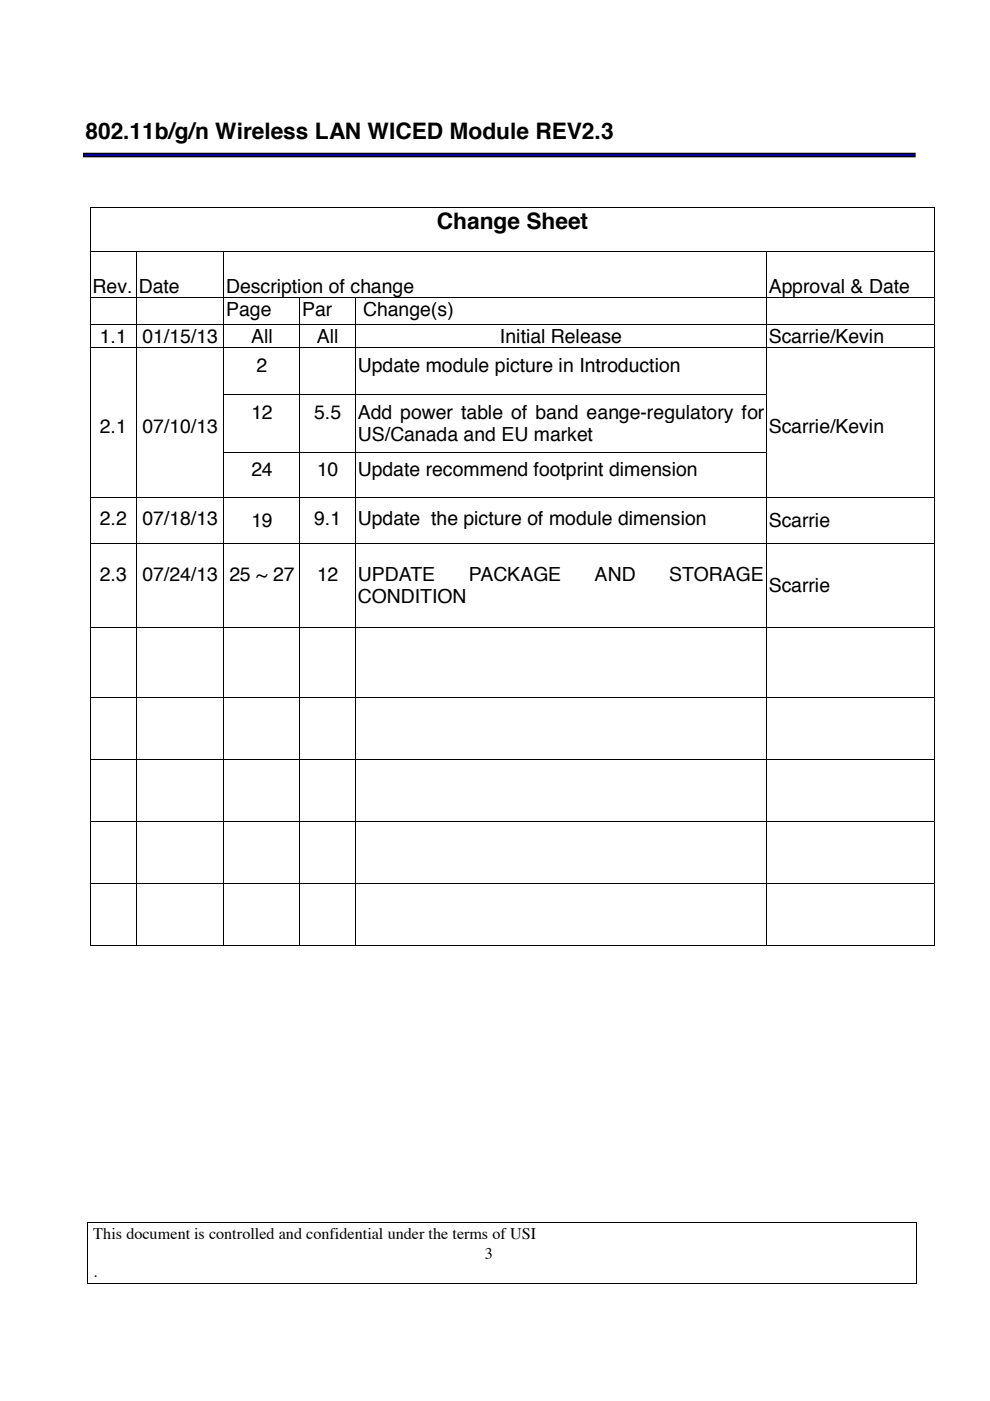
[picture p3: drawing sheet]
<svg xmlns="http://www.w3.org/2000/svg" width="210mm" height="297mm" viewBox="0 0 210 297" stroke-linecap="round" stroke-linejoin="round" font-family="sans-serif">
<defs><g id="words">
<g font-size="4.8">
<text x="18.1" y="29.4">802.11b/g/n Wireless LAN WICED Module REV2.3</text>
<text x="92.6" y="48.5">Change Sheet</text>
</g>
<g font-size="4.1">
<text x="19.6" y="62">Rev.</text>
<text x="29.4" y="62">Date</text>
<text x="48" y="62">Description of change</text>
<text x="163" y="62">Approval &amp; Date</text>
<text x="48" y="66.9">Page</text>
<text x="64.1" y="66.9">Par</text>
<text x="77" y="66.9">Change(s)</text>
<text x="21.2" y="72.8">1.1</text>
<text x="30.2" y="72.8">01/15/13</text>
<text x="53.3" y="72.8">All</text>
<text x="67.2" y="72.8">All</text>
<text x="106" y="72.8">Initial Release</text>
<text x="163" y="72.8">Scarrie/Kevin</text>
<text x="54.4" y="78.9">2</text>
<text x="75.9" y="78.9">Update module picture in Introduction</text>
<text x="53.3" y="88.8">12</text>
<text x="66.6" y="88.8">5.5</text>
<text x="75.9" y="88.8">Add power table of band eange-regulatory for</text>
<text x="21.2" y="91.9">2.1</text>
<text x="30.2" y="91.9">07/10/13</text>
<text x="75.9" y="93.5">US/Canada and EU market</text>
<text x="163" y="91.9">Scarrie/Kevin</text>
<text x="53.3" y="101">24</text>
<text x="67.2" y="101">10</text>
<text x="75.9" y="101">Update recommend footprint dimension</text>
<text x="21.2" y="111.4">2.2</text>
<text x="30.2" y="111.4">07/18/13</text>
<text x="53.3" y="111.8">19</text>
<text x="66.6" y="111.4">9.1</text>
<text x="75.9" y="111.4">Update the picture of module dimension</text>
<text x="163" y="111.8">Scarrie</text>
<text x="21.2" y="123.2">2.3</text>
<text x="30.2" y="123.2">07/24/13</text>
<text x="48.6" y="123.2">25 ~ 27</text>
<text x="67.2" y="123.2">12</text>
<text x="75.9" y="123.2">UPDATE</text>
<text x="99.4" y="123.2">PACKAGE</text>
<text x="126.1" y="123.2">AND</text>
<text x="141.9" y="123.2">STORAGE</text>
<text x="163" y="125.6">Scarrie</text>
<text x="75.9" y="127.9">CONDITION</text>
</g>
<g font-size="3.4">
<text x="19.8" y="262.8">This document is controlled and confidential under the terms of USI</text>
<text x="102.8" y="267">3</text>
<text x="19.8" y="270.8">.</text>
</g>
</g></defs>
<path d="M17.8 32.5h176.2v.7h-176.2z" fill-rule="evenodd" fill="#009"/>
<path d="M17.7 32.5h176.3v.7h-176.3z" fill="none" stroke="#000" stroke-width=".25"/>
<g fill="#000">
<path d="M19.1 43.9h.2v.2h-.2zM19.1 53.3h.2v.2h-.2zM28.8 53.3h.2v.2h-.2zM47.4 53.3h.1v.2h-.1zM162.4 53.3h.2v.2h-.2zM198.1 43.9h.2v.2h-.2zM198.1 53.3h.2v.2h-.2zM19.1 62.9h.2v.2h-.2zM19.1 68.8h.2v.2h-.2zM19.1 73.7l.2 .1zM28.8 62.9h.2v.2h-.2zM28.8 68.8h.2v.2h-.2z"/>
<path d="M28.8 73.7l.2 .1zM47.4 62.9h.1v.2h-.1zM47.4 68.8h.1v.2h-.1zM47.4 73.7l.1 .1zM63.5 62.9h.2v.2h-.2zM63.5 68.8h.2v.2h-.2zM63.5 73.7l.2 .1zM75.3 62.9h.1v.2h-.1zM75.3 68.8h.1v.2h-.1zM75.3 73.7l.1 .1zM162.4 62.9h.2v.2h-.2zM162.4 68.8h.2v.2h-.2z"/>
<path d="M162.4 73.7l.2 .1zM198.1 62.9h.2v.2h-.2zM198.1 68.8h.2v.2h-.2zM198.1 73.7l.2 .1zM19.1 83.5h.2v.2h-.2zM19.1 95.8h.2v.1h-.2zM28.8 83.5h.2v.2h-.2zM28.8 95.8h.2v.1h-.2zM47.4 83.5h.1v.2h-.1zM47.4 95.8h.1v.1h-.1zM63.5 83.5h.2v.2h-.2zM63.5 95.8h.2v.1h-.2z"/>
<path d="M75.3 83.5h.1v.2h-.1zM75.3 95.8h.1v.1h-.1zM162.4 83.5h.2v.2h-.2zM162.4 95.8h.2v.1h-.2zM198.1 83.5h.2v.2h-.2zM198.1 95.8h.2v.1h-.2zM19.1 105.3h.2v.2h-.2zM19.1 115.1h.2v.2h-.2zM28.8 105.3h.2v.2h-.2zM28.8 115.1h.2v.2h-.2zM47.4 105.3h.1v.2h-.1zM47.4 115.1h.1v.2h-.1z"/>
<path d="M63.5 105.3h.2v.2h-.2zM63.5 115.1h.2v.2h-.2zM75.3 105.3h.1v.2h-.1zM75.3 115.1h.1v.2h-.1zM162.4 105.3h.2v.2h-.2zM162.4 115.1h.2v.2h-.2zM198.1 105.3h.2v.2h-.2zM198.1 115.1h.2v.2h-.2zM19.1 133h.2v.1h-.2zM28.8 133h.2v.1h-.2zM47.4 133h.1v.1h-.1zM63.5 133h.2v.1h-.2z"/>
<path d="M75.3 133h.1v.1h-.1zM162.4 133h.2v.1h-.2zM198.1 133h.2v.1h-.2zM19.1 147.8l.2 .2zM28.8 147.8l.2 .2zM47.4 147.8l.1 .2zM63.5 147.8l.2 .2zM75.3 147.8l.1 .2zM162.4 147.8l.2 .2zM198.1 147.8l.2 .2zM19.1 161h.2v.1h-.2zM19.1 174.1h.2v.2h-.2z"/>
<path d="M28.8 161h.2v.1h-.2zM28.8 174.1h.2v.2h-.2zM47.4 161h.1v.1h-.1zM47.4 174.1h.1v.2h-.1zM63.5 161h.2v.1h-.2zM63.5 174.1h.2v.2h-.2zM75.3 161h.1v.1h-.1zM75.3 174.1h.1v.2h-.1zM162.4 161h.2v.1h-.2zM162.4 174.1h.2v.2h-.2zM198.1 161h.2v.1h-.2zM198.1 174.1h.2v.2h-.2z"/>
<path d="M19.1 187.3h.2v.2h-.2zM28.8 187.3h.2v.2h-.2zM47.4 187.3h.1v.2h-.1zM63.5 187.3h.2v.2h-.2zM75.3 187.3h.1v.2h-.1zM162.4 187.3h.2v.2h-.2zM198.1 187.3h.2v.2h-.2zM19.1 200.4h.2v.2h-.2zM28.8 200.4h.2v.2h-.2zM47.4 200.4h.1v.2h-.1zM63.5 200.4h.2v.2h-.2zM75.3 200.4h.1v.2h-.1z"/>
<path d="M162.4 200.4h.2v.2h-.2zM198.1 200.4h.2v.2h-.2zM18.5 259.2h.1v.1h-.1zM194.3 259.2h.2v.1h-.2zM18.5 272h.1v.2h-.1zM194.3 272h.2v.2h-.2z"/>
</g>
<g fill="none" stroke="#000" stroke-width=".21">
<path d="M19.2 44.1v9.2M19.2 53.5v9.4M19.3 44h178.8M19.3 53.4h9.5M28.9 53.5v9.4M29 53.4h18.4M47.5 53.5v9.4M47.5 53.4h114.9M162.5 53.5v9.4M162.6 53.4h35.5M198.2 44.1v9.2M198.2 53.5v9.4"/>
<path d="M19.2 63.1v5.7M19.2 69v4.7M19.2 73.8v9.7M19.3 63h9.5M19.3 68.9h9.5M19.3 73.8h9.5M28.9 63.1v5.7M28.9 69v4.7M28.9 73.8v9.7M29 63h18.4M29 68.9h18.4M29 73.8h18.4"/>
<path d="M47.5 63.1v5.7M47.5 69v4.7M47.5 73.8v9.7M47.5 63h16M47.5 68.9h16M47.5 73.8h16M63.6 63.1v5.7M63.6 69v4.7M63.6 73.8v9.7M63.7 63h11.6M63.7 68.9h11.6M63.7 73.8h11.6"/>
<path d="M75.4 63.1v5.7M75.4 69v4.7M75.4 73.8v9.7M75.4 63h87M75.4 68.9h87M75.4 73.8h87M162.5 63.1v5.7M162.5 69v4.7M162.5 73.8v9.7M162.6 63h35.5M162.6 68.9h35.5M162.6 73.8h35.5"/>
<path d="M198.2 63.1v5.7M198.2 69v4.7M198.2 73.8v9.7M19.2 83.7v12.1M19.2 95.9v9.4M28.9 83.7v12.1M28.9 95.9v9.4M47.5 83.7v12.1M47.5 95.9v9.4M47.5 83.6h16M47.5 95.8h16M63.6 83.7v12.1"/>
<path d="M63.6 95.9v9.4M63.7 83.6h11.6M63.7 95.8h11.6M75.4 83.7v12.1M75.4 95.9v9.4M75.4 83.6h87M75.4 95.8h87M162.5 83.7v12.1M162.5 95.9v9.4M198.2 83.7v12.1M198.2 95.9v9.4M19.2 105.5v9.6"/>
<path d="M19.2 115.3v17.7M19.3 105.4h9.5M19.3 115.2h9.5M28.9 105.5v9.6M28.9 115.3v17.7M29 105.4h18.4M29 115.2h18.4M47.5 105.5v9.6M47.5 115.3v17.7M47.5 105.4h16M47.5 115.2h16M63.6 105.5v9.6"/>
<path d="M63.6 115.3v17.7M63.7 105.4h11.6M63.7 115.2h11.6M75.4 105.5v9.6M75.4 115.3v17.7M75.4 105.4h87M75.4 115.2h87M162.5 105.5v9.6M162.5 115.3v17.7M162.6 105.4h35.5M162.6 115.2h35.5M198.2 105.5v9.6"/>
<path d="M198.2 115.3v17.7M19.2 133.1v14.7M19.3 133.1h9.5M28.9 133.1v14.7M29 133.1h18.4M47.5 133.1v14.7M47.5 133.1h16M63.6 133.1v14.7M63.7 133.1h11.6M75.4 133.1v14.7M75.4 133.1h87M162.5 133.1v14.7"/>
<path d="M162.6 133.1h35.5M198.2 133.1v14.7M19.2 148v13M19.3 147.9h9.5M28.9 148v13M29 147.9h18.4M47.5 148v13M47.5 147.9h16M63.6 148v13M63.7 147.9h11.6M75.4 148v13M75.4 147.9h87"/>
<path d="M162.5 148v13M162.6 147.9h35.5M198.2 148v13M19.2 161.1v13M19.2 174.3v13M19.3 161h9.5M19.3 174.2h9.5M28.9 161.1v13M28.9 174.3v13M29 161h18.4M29 174.2h18.4M47.5 161.1v13"/>
<path d="M47.5 174.3v13M47.5 161h16M47.5 174.2h16M63.6 161.1v13M63.6 174.3v13M63.7 161h11.6M63.7 174.2h11.6M75.4 161.1v13M75.4 174.3v13M75.4 161h87M75.4 174.2h87M162.5 161.1v13"/>
<path d="M162.5 174.3v13M162.6 161h35.5M162.6 174.2h35.5M198.2 161.1v13M198.2 174.3v13M19.2 187.5v12.9M19.3 187.4h9.5M28.9 187.5v12.9M29 187.4h18.4M47.5 187.5v12.9M47.5 187.4h16M63.6 187.5v12.9"/>
<path d="M63.7 187.4h11.6M75.4 187.5v12.9M75.4 187.4h87M162.5 187.5v12.9M162.6 187.4h35.5M198.2 187.5v12.9M19.3 200.5h9.5M29 200.5h18.4M47.5 200.5h16M63.7 200.5h11.6M75.4 200.5h87M162.6 200.5h35.5"/>
<path d="M18.5 259.3v12.7M18.6 259.2h175.7M194.4 259.3v12.7M18.6 272.1h175.7"/>
</g>
<use href="#words"/>
</svg>
